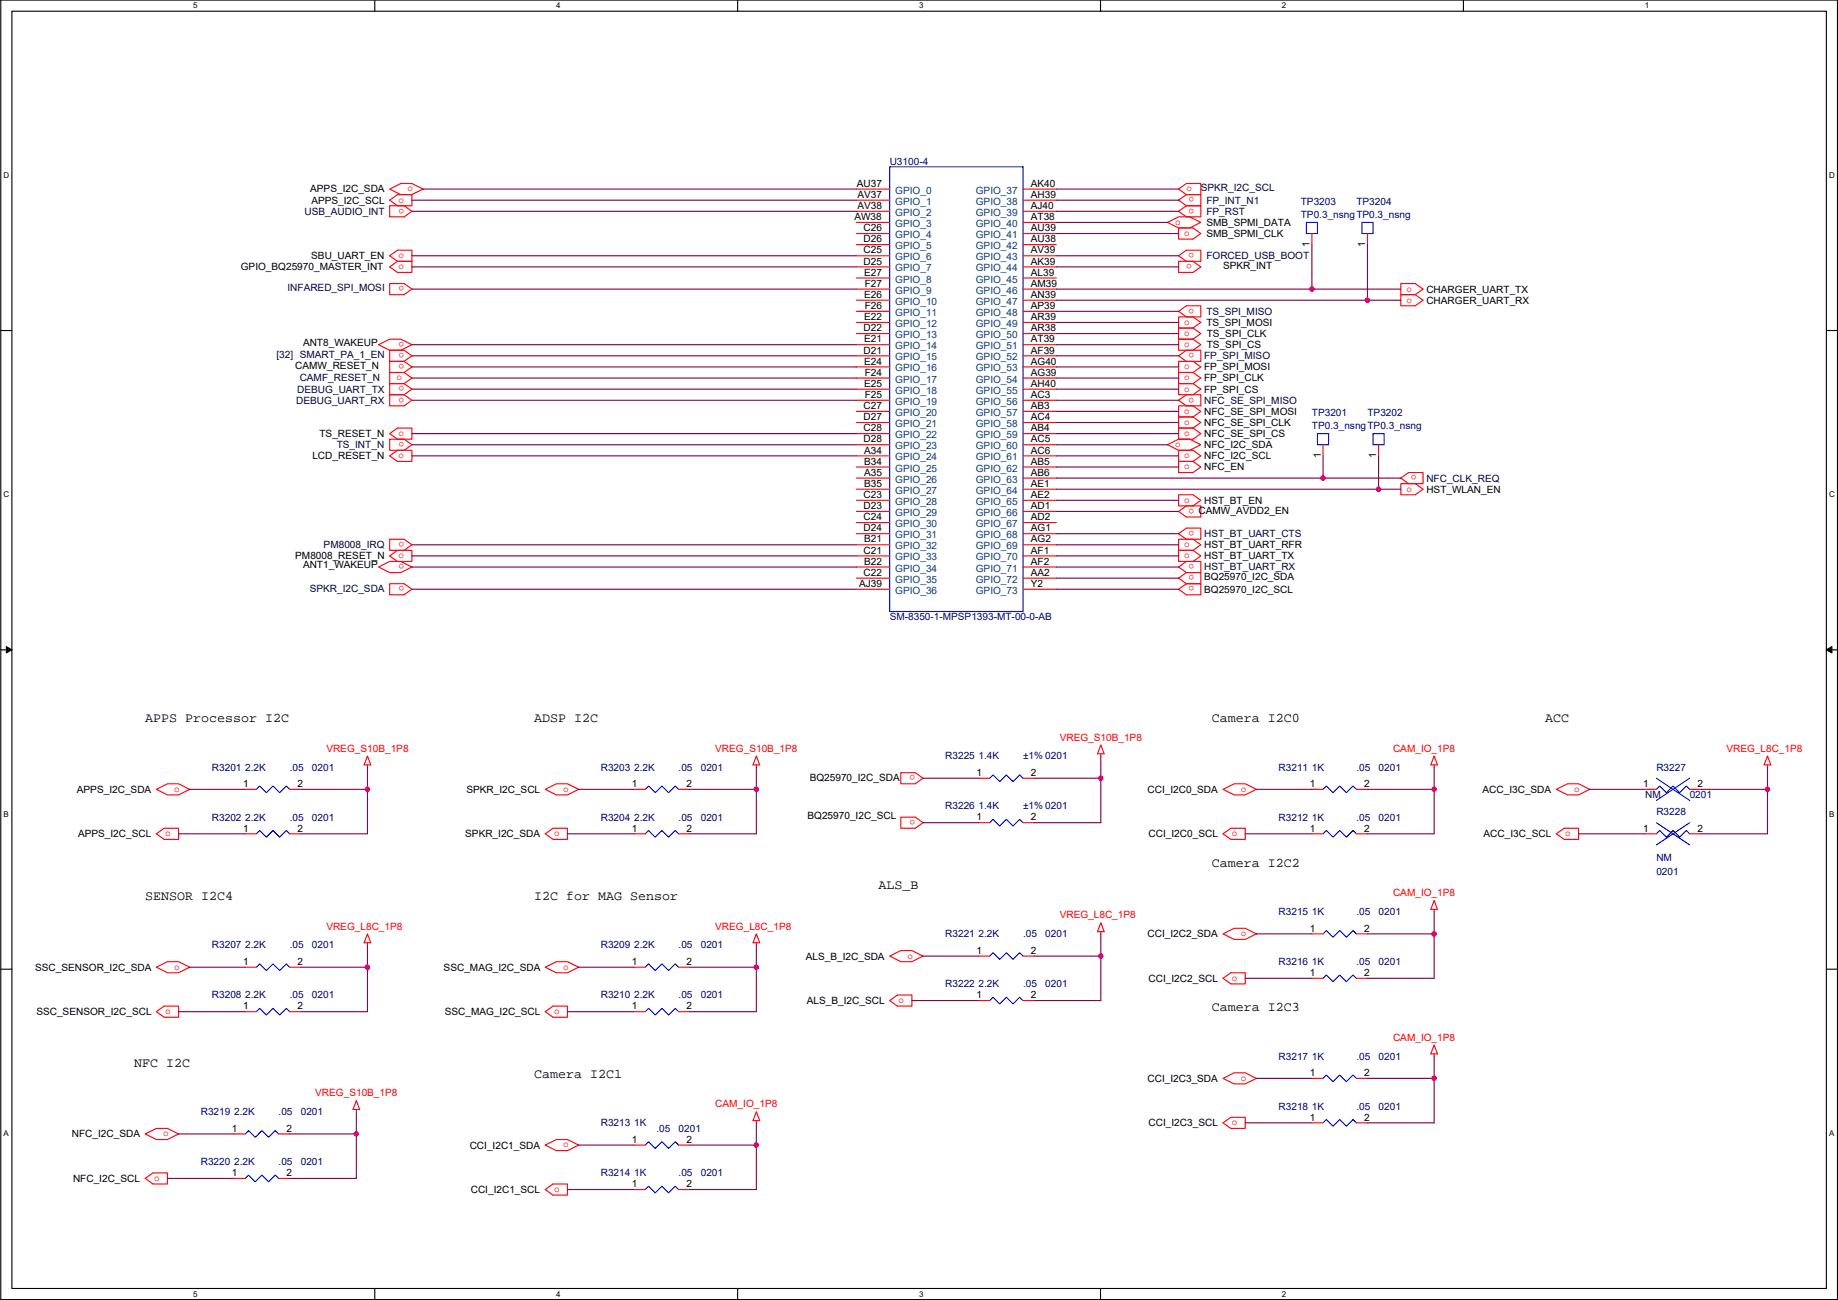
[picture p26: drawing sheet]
<svg xmlns="http://www.w3.org/2000/svg" width="420mm" height="297mm" viewBox="0 0 420 297" stroke-linecap="round" stroke-linejoin="round" font-family="sans-serif">
<defs><g id="words">
<g font-size="3">
<text x="33.2" y="165">APPS Processor I2C</text>
<text x="122.1" y="165">ADSP I2C</text>
<text x="277" y="165">Camera I2C0</text>
<text x="353.2" y="165">ACC</text>
<text x="200.8" y="203.1">ALS_B</text>
<text x="277" y="198">Camera I2C2</text>
<text x="33.2" y="205.7">SENSOR I2C4</text>
<text x="122.1" y="205.7">I2C for MAG Sensor</text>
<text x="277" y="231.1">Camera I2C3</text>
<text x="30.7" y="243.8">NFC I2C</text>
<text x="122.1" y="246.3">Camera I2C1</text>
</g>
<g font-size="2.3" fill="#000080">
<text x="203.4" y="37.6">U3100-4</text>
<text x="297.4" y="46.8">TP3203</text>
<text x="310.1" y="46.8">TP3204</text>
<text x="297.4" y="49.8">TP0.3_nsngTP0.3_nsng</text>
<text x="299.9" y="95">TP3201</text>
<text x="312.6" y="95">TP3202</text>
<text x="299.9" y="98.1">TP0.3_nsngTP0.3_nsng</text>
<text x="203.4" y="141.8">SM-8350-1-MPSP1393-MT-00-0-AB</text>
<text x="216.1" y="173.5">R3225</text>
<text x="223.7" y="173.5">1.4K</text>
<text x="233.9" y="173.5">±1% 0201</text>
<text x="48.4" y="176.1">R3201</text>
<text x="56.1" y="176.1">2.2K</text>
<text x="66.2" y="176.1">.05</text>
<text x="71.3" y="176.1">0201</text>
<text x="137.3" y="176.1">R3203</text>
<text x="145" y="176.1">2.2K</text>
<text x="155.1" y="176.1">.05</text>
<text x="160.2" y="176.1">0201</text>
<text x="292.3" y="176.1">R3211</text>
<text x="299.9" y="176.1">1K</text>
<text x="310.1" y="176.1">.05</text>
<text x="315.1" y="176.1">0201</text>
<text x="378.6" y="176.1">R3227</text>
<text x="216.1" y="185">R3226</text>
<text x="223.7" y="185">1.4K</text>
<text x="233.9" y="185">±1% 0201</text>
<text x="376.1" y="182.4">NM</text>
<text x="386.3" y="182.4">0201</text>
<text x="48.4" y="187.5">R3202</text>
<text x="56.1" y="187.5">2.2K</text>
<text x="66.2" y="187.5">.05</text>
<text x="71.3" y="187.5">0201</text>
<text x="137.3" y="187.5">R3204</text>
<text x="145" y="187.5">2.2K</text>
<text x="155.1" y="187.5">.05</text>
<text x="160.2" y="187.5">0201</text>
<text x="292.3" y="187.5">R3212</text>
<text x="299.9" y="187.5">1K</text>
<text x="310.1" y="187.5">.05</text>
<text x="315.1" y="187.5">0201</text>
<text x="378.6" y="186.2">R3228</text>
<text x="378.6" y="196.6">NM</text>
<text x="378.6" y="199.9">0201</text>
<text x="292.3" y="209.1">R3215</text>
<text x="299.9" y="209.1">1K</text>
<text x="310.1" y="209.1">.05</text>
<text x="315.1" y="209.1">0201</text>
<text x="216.1" y="214.2">R3221</text>
<text x="223.7" y="214.2">2.2K</text>
<text x="233.9" y="214.2">.05</text>
<text x="238.9" y="214.2">0201</text>
<text x="48.4" y="216.7">R3207</text>
<text x="56.1" y="216.7">2.2K</text>
<text x="66.2" y="216.7">.05</text>
<text x="71.3" y="216.7">0201</text>
<text x="137.3" y="216.7">R3209</text>
<text x="145" y="216.7">2.2K</text>
<text x="155.1" y="216.7">.05</text>
<text x="160.2" y="216.7">0201</text>
<text x="292.3" y="220.5">R3216</text>
<text x="299.9" y="220.5">1K</text>
<text x="310.1" y="220.5">.05</text>
<text x="315.1" y="220.5">0201</text>
<text x="216.1" y="225.6">R3222</text>
<text x="223.7" y="225.6">2.2K</text>
<text x="233.9" y="225.6">.05</text>
<text x="238.9" y="225.6">0201</text>
<text x="48.4" y="228.1">R3208</text>
<text x="56.1" y="228.1">2.2K</text>
<text x="66.2" y="228.1">.05</text>
<text x="71.3" y="228.1">0201</text>
<text x="137.3" y="228.1">R3210</text>
<text x="145" y="228.1">2.2K</text>
<text x="155.1" y="228.1">.05</text>
<text x="160.2" y="228.1">0201</text>
<text x="292.3" y="242.1">R3217</text>
<text x="299.9" y="242.1">1K</text>
<text x="310.1" y="242.1">.05</text>
<text x="315.1" y="242.1">0201</text>
<text x="45.9" y="254.8">R3219</text>
<text x="53.5" y="254.8">2.2K</text>
<text x="63.7" y="254.8">.05</text>
<text x="68.8" y="254.8">0201</text>
<text x="137.3" y="257.3">R3213</text>
<text x="145" y="257.3">1K</text>
<text x="292.3" y="253.5">R3218</text>
<text x="299.9" y="253.5">1K</text>
<text x="310.1" y="253.5">.05</text>
<text x="315.1" y="253.5">0201</text>
<text x="150" y="258.6">.05</text>
<text x="155.1" y="258.6">0201</text>
<text x="45.9" y="266.2">R3220</text>
<text x="53.5" y="266.2">2.2K</text>
<text x="63.7" y="266.2">.05</text>
<text x="68.8" y="266.2">0201</text>
<text x="137.3" y="268.8">R3214</text>
<text x="145" y="268.8">1K</text>
<text x="155.1" y="268.8">.05</text>
<text x="160.2" y="268.8">0201</text>
</g>
<g font-size="2.3">
<text x="70.9" y="44">APPS_I2C_SDA</text>
<text x="71.2" y="46.5">APPS_I2C_SCL</text>
<text x="195.9" y="42.7">AU37</text>
<text x="196" y="45.2">AV37</text>
<text x="196" y="47.8">AV38</text>
<text x="235.6" y="42.7">AK40</text>
<text x="235.6" y="45.2">AH39</text>
<text x="235.6" y="47.8">AJ40</text>
<text x="195.3" y="50.3">AW38</text>
<text x="197.4" y="52.8">C26</text>
<text x="235.6" y="50.3">AT38</text>
<text x="235.6" y="52.8">AU39</text>
<text x="275.8" y="51.6">SMB_SPMI_DATA</text>
<text x="71.2" y="59.2">SBU_UART_EN</text>
<text x="197.4" y="55.4">D26</text>
<text x="197.4" y="57.9">C25</text>
<text x="235.6" y="55.4">AU38</text>
<text x="235.6" y="57.9">AV39</text>
<text x="275.8" y="54.1">SMB_SPMI_CLK</text>
<text x="299.4" y="56.4" transform="rotate(-90 299.4 56.4)">1</text>
<text x="312.1" y="56.4" transform="rotate(-90 312.1 56.4)">1</text>
<text x="55" y="61.8">GPIO_BQ25970_MASTER_INT</text>
<text x="197.4" y="60.5">D25</text>
<text x="197.5" y="63">E27</text>
<text x="197.7" y="65.5">F27</text>
<text x="235.6" y="60.5">AK39</text>
<text x="235.6" y="63">AL39</text>
<text x="235.6" y="65.5">AM39</text>
<text x="279.6" y="61.5">SPKR_INT</text>
<text x="197.5" y="68.1">E26</text>
<text x="197.7" y="70.6">F26</text>
<text x="235.6" y="68.1">AN39</text>
<text x="235.6" y="70.6">AP39</text>
<text x="326.1" y="66.8">CHARGER_UART_TX</text>
<text x="326.1" y="69.4">CHARGER_UART_RX</text>
<text x="197.4" y="75.7">D22</text>
<text x="197.5" y="73.2">E22</text>
<text x="235.6" y="73.2">AR39</text>
<text x="235.6" y="75.7">AR38</text>
<text x="275.8" y="74.5">TS_SPI_MOSI</text>
<text x="275.9" y="77">TS_SPI_CLK</text>
<text x="69.3" y="79">ANT8_WAKEUP</text>
<text x="197.4" y="80.8">D21</text>
<text x="197.5" y="78.2">E21</text>
<text x="197.5" y="83.3">E24</text>
<text x="235.6" y="78.2">AT39</text>
<text x="235.6" y="80.8">AF39</text>
<text x="235.6" y="83.3">AG40</text>
<text x="275.9" y="79.5">TS_SPI_CS</text>
<text x="67.5" y="84.4">CAMW_RESET_N</text>
<text x="197.5" y="88.4">E25</text>
<text x="197.7" y="85.9">F24</text>
<text x="235.6" y="85.9">AG39</text>
<text x="235.6" y="88.4">AH40</text>
<text x="275.3" y="84.6">FP_SPI_MOSI</text>
<text x="275.3" y="87.2">FP_SPI_CLK</text>
<text x="275.3" y="89.7">FP_SPI_CS</text>
<text x="197.4" y="93.5">C27</text>
<text x="197.7" y="90.9">F25</text>
<text x="235.6" y="90.9">AC3</text>
<text x="235.6" y="93.5">AB3</text>
<text x="275.3" y="94.8">NFC_SE_SPI_MOSI</text>
<text x="73" y="99.9">TS_RESET_N</text>
<text x="197.4" y="96">D27</text>
<text x="197.4" y="98.6">C28</text>
<text x="197.4" y="101.1">D28</text>
<text x="235.6" y="96">AC4</text>
<text x="235.6" y="98.6">AB4</text>
<text x="235.6" y="101.1">AC5</text>
<text x="275.3" y="97.3">NFC_SE_SPI_CLK</text>
<text x="275.3" y="99.9">NFC_SE_SPI_CS</text>
<text x="71.4" y="104.9">LCD_RESET_N</text>
<text x="197.5" y="103.6">A34</text>
<text x="197.5" y="106.2">B34</text>
<text x="235.6" y="103.6">AC6</text>
<text x="235.6" y="106.2">AB5</text>
<text x="275.3" y="104.9">NFC_I2C_SCL</text>
<text x="275.3" y="102.4">NFC_I2C_SDA</text>
<text x="275.3" y="107.5">NFC_EN</text>
<text x="301.9" y="104.7" transform="rotate(-90 301.9 104.7)">1</text>
<text x="314.6" y="104.7" transform="rotate(-90 314.6 104.7)">1</text>
<text x="197.4" y="113.8">C23</text>
<text x="197.5" y="108.7">A35</text>
<text x="197.5" y="111.3">B35</text>
<text x="235.6" y="108.7">AB6</text>
<text x="235.6" y="111.3">AE1</text>
<text x="235.6" y="113.8">AE2</text>
<text x="326.1" y="112.6">HST_WLAN_EN</text>
<text x="197.4" y="116.3">D23</text>
<text x="197.4" y="118.9">C24</text>
<text x="235.6" y="116.3">AD1</text>
<text x="235.6" y="118.9">AD2</text>
<text x="274" y="117.4">CAMW_AVDD2_EN</text>
<text x="275.3" y="115.1">HST_BT_EN</text>
<text x="197.4" y="121.4">D24</text>
<text x="197.5" y="124">B21</text>
<text x="235.6" y="121.4">AG1</text>
<text x="235.6" y="124">AG2</text>
<text x="275.3" y="125.3">HST_BT_UART_RFR</text>
<text x="67.5" y="127.8">PM8008_RESET_N</text>
<text x="69.3" y="129.8">ANT1_WAKEUP</text>
<text x="197.4" y="126.5">C21</text>
<text x="197.4" y="131.6">C22</text>
<text x="197.5" y="129">B22</text>
<text x="235.6" y="126.5">AF1</text>
<text x="235.6" y="129">AF2</text>
<text x="235.6" y="131.6">AA2</text>
<text x="275.3" y="127.8">HST_BT_UART_TX</text>
<text x="196.4" y="134.1">AJ39</text>
<text x="235.6" y="134.1">Y2</text>
<text x="275.3" y="132.6">BQ25970_I2C_SDA</text>
<text x="275.3" y="135.4">BQ25970_I2C_SCL</text>
<text x="55.6" y="179.8">1</text>
<text x="68" y="179.8">2</text>
<text x="144.5" y="179.8">1</text>
<text x="156.9" y="179.8">2</text>
<text x="185.1" y="178.4">BQ25970_I2C_SDA</text>
<text x="223.2" y="177.3">1</text>
<text x="235.6" y="177.3">2</text>
<text x="299.4" y="179.8">1</text>
<text x="311.8" y="179.8">2</text>
<text x="375.6" y="179.8">1</text>
<text x="388" y="179.8">2</text>
<text x="17.6" y="181.1">APPS_I2C_SDA</text>
<text x="106.6" y="181.1">SPKR_I2C_SCL</text>
<text x="262.3" y="181.1">CCI_I2C0_SDA</text>
<text x="338.9" y="181.1">ACC_I3C_SDA</text>
<text x="17.8" y="191.3">APPS_I2C_SCL</text>
<text x="55.6" y="190">1</text>
<text x="68" y="190">2</text>
<text x="106.4" y="191.3">SPKR_I2C_SDA</text>
<text x="144.5" y="190">1</text>
<text x="156.9" y="190">2</text>
<text x="184.6" y="187.2">BQ25970_I2C_SCL</text>
<text x="223.2" y="187.5">1</text>
<text x="235.6" y="187.5">2</text>
<text x="262.6" y="191.3">CCI_I2C0_SCL</text>
<text x="299.4" y="190">1</text>
<text x="311.8" y="190">2</text>
<text x="339.1" y="191.3">ACC_I3C_SCL</text>
<text x="375.6" y="190">1</text>
<text x="388" y="190">2</text>
<text x="262.3" y="214.2">CCI_I2C2_SDA</text>
<text x="299.4" y="212.9">1</text>
<text x="311.8" y="212.9">2</text>
<text x="8.1" y="221.8">SSC_SENSOR_I2C_SDA</text>
<text x="55.6" y="220.5">1</text>
<text x="68" y="220.5">2</text>
<text x="101.4" y="221.8">SSC_MAG_I2C_SDA</text>
<text x="144.5" y="220.5">1</text>
<text x="156.9" y="220.5">2</text>
<text x="184.2" y="219.2">ALS_B_I2C_SDA</text>
<text x="223.2" y="217.9">1</text>
<text x="235.6" y="217.9">2</text>
<text x="262.6" y="224.3">CCI_I2C2_SCL</text>
<text x="299.4" y="223">1</text>
<text x="311.8" y="223">2</text>
<text x="8.3" y="231.9">SSC_SENSOR_I2C_SCL</text>
<text x="55.6" y="230.6">1</text>
<text x="68" y="230.6">2</text>
<text x="101.7" y="231.9">SSC_MAG_I2C_SCL</text>
<text x="144.5" y="230.6">1</text>
<text x="156.9" y="230.6">2</text>
<text x="184.5" y="229.4">ALS_B_I2C_SCL</text>
<text x="223.2" y="228.1">1</text>
<text x="235.6" y="228.1">2</text>
<text x="299.4" y="245.9">1</text>
<text x="311.8" y="245.9">2</text>
<text x="262.3" y="247.2">CCI_I2C3_SDA</text>
<text x="262.6" y="257.3">CCI_I2C3_SCL</text>
<text x="299.4" y="256">1</text>
<text x="311.8" y="256">2</text>
<text x="16.4" y="259.9">NFC_I2C_SDA</text>
<text x="53" y="258.6">1</text>
<text x="65.5" y="258.6">2</text>
<text x="107.4" y="262.4">CCI_I2C1_SDA</text>
<text x="144.5" y="261.1">1</text>
<text x="156.9" y="261.1">2</text>
<text x="53" y="268.7">1</text>
<text x="65.5" y="268.7">2</text>
<text x="16.7" y="270">NFC_I2C_SCL</text>
<text x="107.6" y="272.6">CCI_I2C1_SCL</text>
<text x="144.5" y="271.3">1</text>
<text x="156.9" y="271.3">2</text>
</g>
<g font-size="2.3" fill="#f00">
<text x="91.1" y="46.3">o</text>
<text x="92.4" y="47.6" transform="rotate(180 92.4 47.6)">o</text>
<text x="93.1" y="43.8">o</text>
<text x="271.2" y="43.8">o</text>
<text x="273" y="45.1" transform="rotate(180 273 45.1)">o</text>
<text x="273" y="47.6" transform="rotate(180 273 47.6)">o</text>
<text x="268.7" y="51.4">o</text>
<text x="270.7" y="53.9">o</text>
<text x="91.1" y="59">o</text>
<text x="273" y="57.8" transform="rotate(180 273 57.8)">o</text>
<text x="91.1" y="61.5">o</text>
<text x="92.4" y="65.4" transform="rotate(180 92.4 65.4)">o</text>
<text x="272.5" y="60.3" transform="rotate(180 272.5 60.3)">o</text>
<text x="273" y="70.5" transform="rotate(180 273 70.5)">o</text>
<text x="321.5" y="66.6">o</text>
<text x="321.5" y="69.2">o</text>
<text x="270.7" y="74.2">o</text>
<text x="270.7" y="76.8">o</text>
<text x="92.4" y="78.1" transform="rotate(180 92.4 78.1)">o</text>
<text x="92.4" y="83.2" transform="rotate(180 92.4 83.2)">o</text>
<text x="92.4" y="80.7" transform="rotate(180 92.4 80.7)">o</text>
<text x="270.7" y="79.3">o</text>
<text x="273" y="80.7" transform="rotate(180 273 80.7)">o</text>
<text x="90.6" y="86.9">o</text>
<text x="92.4" y="88.3" transform="rotate(180 92.4 88.3)">o</text>
<text x="270.7" y="84.4">o</text>
<text x="270.7" y="86.9">o</text>
<text x="270.7" y="89.5">o</text>
<text x="92.4" y="90.8" transform="rotate(180 92.4 90.8)">o</text>
<text x="270.7" y="94.6">o</text>
<text x="273" y="90.8" transform="rotate(180 273 90.8)">o</text>
<text x="91.1" y="99.6">o</text>
<text x="92.4" y="101" transform="rotate(180 92.4 101)">o</text>
<text x="270.7" y="97.1">o</text>
<text x="270.7" y="99.6">o</text>
<text x="91.1" y="104.7">o</text>
<text x="268.7" y="102.2">o</text>
<text x="270.7" y="104.7">o</text>
<text x="270.7" y="107.3">o</text>
<text x="321.5" y="112.3">o</text>
<text x="323.8" y="108.6" transform="rotate(180 323.8 108.6)">o</text>
<text x="270.7" y="114.9">o</text>
<text x="273" y="116.2" transform="rotate(180 273 116.2)">o</text>
<text x="92.4" y="123.8" transform="rotate(180 92.4 123.8)">o</text>
<text x="270.7" y="125">o</text>
<text x="273" y="121.3" transform="rotate(180 273 121.3)">o</text>
<text x="91.1" y="127.6">o</text>
<text x="92.4" y="128.9" transform="rotate(180 92.4 128.9)">o</text>
<text x="270.7" y="127.6">o</text>
<text x="273" y="128.9" transform="rotate(180 273 128.9)">o</text>
<text x="273" y="131.5" transform="rotate(180 273 131.5)">o</text>
<text x="92.4" y="134" transform="rotate(180 92.4 134)">o</text>
<text x="273" y="134" transform="rotate(180 273 134)">o</text>
<text x="74.6" y="171.7">VREG_S10B_1P8</text>
<text x="163.5" y="171.7">VREG_S10B_1P8</text>
<text x="242.2" y="169.2">VREG_S10B_1P8</text>
<text x="318.4" y="171.7">CAM_IO_1P8</text>
<text x="394.6" y="171.7">VREG_L8C_1P8</text>
<text x="209.2" y="177.2" transform="rotate(180 209.2 177.2)">o</text>
<text x="39.8" y="180.9">o</text>
<text x="128.7" y="180.9">o</text>
<text x="283.6" y="180.9">o</text>
<text x="359.8" y="180.9">o</text>
<text x="37.8" y="191.1">o</text>
<text x="126.7" y="191.1">o</text>
<text x="209.2" y="187.3" transform="rotate(180 209.2 187.3)">o</text>
<text x="281.6" y="191.1">o</text>
<text x="357.8" y="191.1">o</text>
<text x="242.2" y="209.8">VREG_L8C_1P8</text>
<text x="318.4" y="204.8">CAM_IO_1P8</text>
<text x="74.6" y="212.4">VREG_L8C_1P8</text>
<text x="163.5" y="212.4">VREG_L8C_1P8</text>
<text x="283.6" y="213.9">o</text>
<text x="39.8" y="221.6">o</text>
<text x="128.7" y="221.6">o</text>
<text x="207.4" y="219">o</text>
<text x="281.6" y="224.1">o</text>
<text x="37.8" y="231.7">o</text>
<text x="126.7" y="231.7">o</text>
<text x="205.4" y="229.2">o</text>
<text x="318.4" y="237.8">CAM_IO_1P8</text>
<text x="72.1" y="250.5">VREG_S10B_1P8</text>
<text x="283.6" y="247">o</text>
<text x="163.5" y="253">CAM_IO_1P8</text>
<text x="281.6" y="257.1">o</text>
<text x="37.3" y="259.7">o</text>
<text x="128.7" y="262.2">o</text>
<text x="35.2" y="269.8">o</text>
<text x="126.7" y="272.4">o</text>
</g>
<g font-size="2.3" fill="#004080">
<text x="204.6" y="44.2">GPIO_0</text>
<text x="204.6" y="46.8">GPIO_1</text>
<text x="223.1" y="44.2">GPIO_37</text>
<text x="223.1" y="46.8">GPIO_38</text>
<text x="204.6" y="49.3">GPIO_2</text>
<text x="204.6" y="51.9">GPIO_3</text>
<text x="223.1" y="49.3">GPIO_39</text>
<text x="223.1" y="51.9">GPIO_40</text>
<text x="204.6" y="54.4">GPIO_4</text>
<text x="204.6" y="56.9">GPIO_5</text>
<text x="204.6" y="59.5">GPIO_6</text>
<text x="223.1" y="54.4">GPIO_41</text>
<text x="223.1" y="56.9">GPIO_42</text>
<text x="223.1" y="59.5">GPIO_43</text>
<text x="204.6" y="62">GPIO_7</text>
<text x="204.6" y="64.6">GPIO_8</text>
<text x="223.1" y="62">GPIO_44</text>
<text x="223.1" y="64.6">GPIO_45</text>
<text x="204.6" y="67.1">GPIO_9</text>
<text x="204.6" y="69.6">GPIO_10</text>
<text x="223.1" y="67.1">GPIO_46</text>
<text x="223.1" y="69.6">GPIO_47</text>
<text x="204.6" y="72.2">GPIO_11</text>
<text x="204.6" y="74.7">GPIO_12</text>
<text x="204.6" y="77.3">GPIO_13</text>
<text x="223.1" y="72.2">GPIO_48</text>
<text x="223.1" y="74.7">GPIO_49</text>
<text x="223.1" y="77.3">GPIO_50</text>
<text x="204.6" y="79.8">GPIO_14</text>
<text x="204.6" y="82.3">GPIO_15</text>
<text x="223.1" y="79.8">GPIO_51</text>
<text x="223.1" y="82.3">GPIO_52</text>
<text x="204.6" y="84.9">GPIO_16</text>
<text x="204.6" y="87.4">GPIO_17</text>
<text x="204.6" y="90">GPIO_18</text>
<text x="223.1" y="84.9">GPIO_53</text>
<text x="223.1" y="87.4">GPIO_54</text>
<text x="223.1" y="90">GPIO_55</text>
<text x="204.6" y="92.5">GPIO_19</text>
<text x="204.6" y="95">GPIO_20</text>
<text x="223.1" y="92.5">GPIO_56</text>
<text x="223.1" y="95">GPIO_57</text>
<text x="204.6" y="97.6">GPIO_21</text>
<text x="204.6" y="100.1">GPIO_22</text>
<text x="223.1" y="97.6">GPIO_58</text>
<text x="223.1" y="100.1">GPIO_59</text>
<text x="204.6" y="102.7">GPIO_23</text>
<text x="204.6" y="105.2">GPIO_24</text>
<text x="204.6" y="107.7">GPIO_25</text>
<text x="223.1" y="102.7">GPIO_60</text>
<text x="223.1" y="105.2">GPIO_61</text>
<text x="223.1" y="107.7">GPIO_62</text>
<text x="204.6" y="110.3">GPIO_26</text>
<text x="204.6" y="112.8">GPIO_27</text>
<text x="223.1" y="110.3">GPIO_63</text>
<text x="223.1" y="112.8">GPIO_64</text>
<text x="204.6" y="115.4">GPIO_28</text>
<text x="204.6" y="117.9">GPIO_29</text>
<text x="223.1" y="115.4">GPIO_65</text>
<text x="223.1" y="117.9">GPIO_66</text>
<text x="204.6" y="120.4">GPIO_30</text>
<text x="204.6" y="123">GPIO_31</text>
<text x="204.6" y="125.5">GPIO_32</text>
<text x="223.1" y="120.4">GPIO_67</text>
<text x="223.1" y="123">GPIO_68</text>
<text x="223.1" y="125.5">GPIO_69</text>
<text x="204.6" y="128.1">GPIO_33</text>
<text x="204.6" y="130.6">GPIO_34</text>
<text x="223.1" y="128.1">GPIO_70</text>
<text x="223.1" y="130.6">GPIO_71</text>
<text x="204.6" y="133.1">GPIO_35</text>
<text x="204.6" y="135.7">GPIO_36</text>
<text x="223.1" y="133.1">GPIO_72</text>
<text x="223.1" y="135.7">GPIO_73</text>
</g>
<g font-size="2.3" fill="#000040">
<text x="274.5" y="43.7">SPKR_I2C_SCL</text>
<text x="275.8" y="46.5">FP_INT_N1</text>
<text x="69.6" y="49.1">USB_AUDIO_INT</text>
<text x="275.8" y="49.1">FP_RST</text>
<text x="275.8" y="59.2">FORCED_USB_BOOT</text>
<text x="65.7" y="66.6">INFARED_SPI_MOSI</text>
<text x="275.8" y="71.9">TS_SPI_MISO</text>
<text x="63.2" y="81.8">[32] SMART_PA_1_EN</text>
<text x="275.3" y="82.1">FP_SPI_MISO</text>
<text x="68" y="89.7">DEBUG_UART_TX</text>
<text x="68.5" y="87.2">CAMF_RESET_N</text>
<text x="67.7" y="92.2">DEBUG_UART_RX</text>
<text x="275.3" y="92.2">NFC_SE_SPI_MISO</text>
<text x="77" y="102.4">TS_INT_N</text>
<text x="326.1" y="110">NFC_CLK_REQ</text>
<text x="74" y="125.3">PM8008_IRQ</text>
<text x="275.3" y="122.7">HST_BT_UART_CTS</text>
<text x="275.3" y="130.3">HST_BT_UART_RX</text>
<text x="70.8" y="135.2">SPKR_I2C_SDA</text>
</g>
<g font-size="1.8">
<text x="44.2" y="1.9">5</text>
<text x="127.1" y="1.9">4</text>
<text x="210.1" y="1.9">3</text>
<text x="293" y="1.9">2</text>
<text x="376" y="1.9">1</text>
<text x=".8" y="40.7">D</text>
<text x="418.1" y="40.7">D</text>
<text x=".8" y="113.6">C</text>
<text x="418.1" y="113.6">C</text>
<text x=".8" y="186.6">B</text>
<text x="418.1" y="186.6">B</text>
<text x=".8" y="259.5">A</text>
<text x="418.1" y="259.5">A</text>
<text x="44.2" y="296.3">5</text>
<text x="127.1" y="296.3">4</text>
<text x="210.1" y="296.3">3</text>
<text x="293" y="296.3">2</text>
</g>
</g></defs>
<path d="M.2 0h419.8v296.9h-419.8zM2.7 2.6h414.8v291.8h-414.8z" fill="none" stroke="#000" stroke-width=".25"/>
<g fill="#fff">
<path d="M44.2 .3h1v2h-1z"/>
<path d="M44.2 294.7h1v2h-1z"/>
</g>
<path d="M85.7 0v2.6M85.7 294.4v2.5" fill="none" stroke="#000" stroke-width=".25"/>
<g fill="#fff">
<path d="M127.1 .3h1v2h-1z"/>
<path d="M127.1 294.7h1v2h-1z"/>
</g>
<path d="M168.6 0v2.6M168.6 294.4v2.5" fill="none" stroke="#000" stroke-width=".25"/>
<g fill="#fff">
<path d="M210.1 .3h1v2h-1z"/>
<path d="M210.1 294.7h1v2h-1z"/>
</g>
<path d="M251.6 0v2.6M251.6 294.4v2.5" fill="none" stroke="#000" stroke-width=".25"/>
<g fill="#fff">
<path d="M293 .3h1v2h-1z"/>
<path d="M293 294.7h1v2h-1z"/>
</g>
<path d="M334.5 0v2.6" fill="none" stroke="#000" stroke-width=".25"/>
<g fill="#fff">
<path d="M376 .3h1v2h-1z"/>
<path d="M.8 39h1.3v2.1h-1.3z"/>
<path d="M418.1 39h1.3v2.1h-1.3z"/>
<path d="M.8 112h1.3v2h-1.3z"/>
<path d="M418.1 112h1.3v2h-1.3z"/>
</g>
<path d="M.2 75.5h2.5M417.5 75.5h2.5" fill="none" stroke="#000" stroke-width=".25"/>
<g fill="#fff">
<path d="M.8 185h1.2v2h-1.2z"/>
<path d="M418.1 185h1.2v2h-1.2z"/>
</g>
<path d="M.2 148.5h2.5M417.5 148.5h2.5" fill="none" stroke="#000" stroke-width=".25"/>
<path d="M1.4 147.7l1.3 .8-1.3 .7zM417.5 148.5l1.3-.8v1.5z" fill="#000" stroke="#000" stroke-width=".23"/>
<g fill="#fff">
<path d="M.8 257.9h1.2v2h-1.2z"/>
<path d="M418.1 257.9h1.2v2h-1.2z"/>
</g>
<path d="M.2 221.4h2.5M417.5 221.4h2.5" fill="none" stroke="#000" stroke-width=".25"/>
<g fill="none" stroke="#f00" stroke-width=".25">
<path d="M89.1 45.7l1.8-1.2h3.3v2.5h-3.3zM89.1 58.4l1.8-1.2h3.3v2.5h-3.3zM89.1 43.2l2.5-1.3h2.6l2.5 1.3-2.5 1.3h-2.6zM89.1 47h3.3l1.8 1.3-1.8 1.3h-3.3zM195.8 43.2h7.6M195.8 45.7h7.6M195.8 48.3h7.6M195.8 50.8h7.6M195.8 53.4h7.6M195.8 55.9h7.6M195.8 58.4h7.6M233.9 43.2h7.6"/>
<path d="M233.9 45.7h7.6M233.9 48.3h7.6M233.9 50.8h7.6M233.9 53.4h7.6M233.9 55.9h7.6M233.9 58.4h7.6M266.9 50.8l2.5-1.2h2.6l2.5 1.2-2.5 1.3h-2.6zM269.4 52.1h3.3l1.8 1.3-1.8 1.2h-3.3zM269.4 59.7h3.3l1.8 1.3-1.8 1.3h-3.3zM269.4 48.3l1.8-1.3h3.3v2.6h-3.3zM269.4 58.4l1.8-1.2h3.3v2.5h-3.3zM269.4 43.2l1.8-1.3h3.3v2.6h-3.3z"/>
<path d="M271.2 44.5h3.3v2.5h-3.3M271.2 44.5l-1.8 1.2 1.8 1.3M299.9 53.4v2.5M312.6 53.4v2.5M86.5 78.8l2.6-1.3h2.5l2.6 1.3-2.6 1.2h-2.5zM89.1 61l1.8-1.3h3.3v2.6h-3.3zM89.1 64.8h3.3l1.8 1.3-1.8 1.2h-3.3zM195.8 61h7.6M195.8 63.5h7.6M195.8 66.1h7.6M195.8 68.6h7.6M195.8 71.1h7.6"/>
<path d="M195.8 73.7h7.6M195.8 76.2h7.6M195.8 78.8h7.6M233.9 61h7.6M233.9 63.5h7.6M233.9 66.1h7.6M233.9 68.6h7.6M233.9 71.1h7.6M233.9 73.7h7.6M233.9 76.2h7.6M233.9 78.8h7.6M269.4 72.4h3.3l1.8 1.3-1.8 1.3h-3.3z"/>
<path d="M269.4 77.5h3.3l1.8 1.3-1.8 1.2h-3.3zM269.4 71.1l1.8-1.2h3.3v2.5h-3.3zM272.7 75l1.8 1.2-1.8 1.3M272.7 75h-3.3v2.5h3.3M320.2 64.8h3.3l1.8 1.3-1.8 1.2h-3.3zM320.2 67.3h3.3l1.8 1.3-1.8 1.3h-3.3zM89.1 99.1l1.8-1.3h3.3v2.6h-3.3zM89.1 90.2h3.3l1.8 1.3-1.8 1.2h-3.3zM89.1 80h3.3l1.8 1.3-1.8 1.3h-3.3zM92.4 87.7l1.8 1.2-1.8 1.3M92.4 82.6l1.8 1.2-1.8 1.3M92.4 85.1l1.8 1.3-1.8 1.3"/>
<path d="M92.4 87.7h-3.3v2.5h3.3M92.4 82.6h-3.3v2.5h3.3M92.4 85.1h-3.3v2.6h3.3M195.8 81.3h7.6M195.8 83.8h7.6M195.8 86.4h7.6M195.8 88.9h7.6M195.8 91.5h7.6M195.8 94h7.6M195.8 96.5h7.6M195.8 99.1h7.6M233.9 81.3h7.6"/>
<path d="M233.9 83.8h7.6M233.9 86.4h7.6M233.9 88.9h7.6M233.9 91.5h7.6M233.9 94h7.6M233.9 96.5h7.6M233.9 99.1h7.6M269.4 82.6h3.3l1.8 1.2-1.8 1.3h-3.3zM269.4 87.7h3.3l1.8 1.2-1.8 1.3h-3.3zM269.4 92.7h3.3l1.8 1.3-1.8 1.3h-3.3zM269.4 97.8h3.3l1.8 1.3-1.8 1.3h-3.3zM269.4 81.3l1.8-1.3h3.3v2.6h-3.3z"/>
<path d="M269.4 91.5l1.8-1.3h3.3v2.5h-3.3zM272.7 85.1l1.8 1.3-1.8 1.3M272.7 95.3l1.8 1.2-1.8 1.3M272.7 85.1h-3.3v2.6h3.3M272.7 95.3h-3.3v2.5h3.3M89.1 104.2l1.8-1.3h3.3v2.5h-3.3zM89.1 100.4h3.3l1.8 1.2-1.8 1.3h-3.3zM195.8 101.6h7.6M195.8 104.2h7.6M195.8 106.7h7.6M195.8 109.2h7.6M195.8 111.8h7.6"/>
<path d="M195.8 114.3h7.6M195.8 116.9h7.6M195.8 119.4h7.6M233.9 101.6h7.6M233.9 104.2h7.6M233.9 106.7h7.6M233.9 109.2h7.6M233.9 111.8h7.6M233.9 114.3h7.6M233.9 116.9h7.6M233.9 119.4h7.6M266.9 101.6l2.5-1.2h2.6l2.5 1.2-2.5 1.3h-2.6z"/>
<path d="M269.4 102.9h3.3l1.8 1.3-1.8 1.2h-3.3zM269.4 105.4h3.3l1.8 1.3-1.8 1.3h-3.3zM269.4 113.1h3.3l1.8 1.2-1.8 1.3h-3.3zM269.4 116.9l1.8-1.3h3.3v2.5h-3.3zM302.4 101.6v2.6M315.1 101.6v2.6M320.2 110.5h3.3l1.8 1.3-1.8 1.3h-3.3zM320.2 109.2l1.8-1.2h3.3v2.5h-3.3zM86.5 129.6l2.6-1.3h2.5l2.6 1.3-2.6 1.2h-2.5zM89.1 127l1.8-1.2h3.3v2.5h-3.3zM89.1 123.2h3.3l1.8 1.3-1.8 1.3h-3.3zM89.1 133.4h3.3l1.8 1.2-1.8 1.3h-3.3z"/>
<path d="M195.8 121.9h7.6M195.8 124.5h7.6M195.8 127h7.6M195.8 129.6h7.6M195.8 132.1h7.6M195.8 134.6h7.6M233.9 121.9h7.6M233.9 124.5h7.6M233.9 127h7.6M233.9 129.6h7.6M233.9 132.1h7.6M233.9 134.6h7.6"/>
<path d="M269.4 123.2h3.3l1.8 1.3-1.8 1.3h-3.3zM269.4 125.8h3.3l1.8 1.2-1.8 1.3h-3.3zM269.4 121.9l1.8-1.2h3.3v2.5h-3.3zM269.4 129.6l1.8-1.3h3.3v2.5h-3.3zM269.4 134.6l1.8-1.2h3.3v2.5h-3.3zM271.2 130.8h3.3v2.6h-3.3M271.2 130.8l-1.8 1.3 1.8 1.3M84 174.8v.5M84 172.7l.8 2.1h-1.6zM172.9 174.8v.5M172.9 172.7l.8 2.1h-1.6zM205.9 176.6h3.3l1.8 1.2-1.8 1.3h-3.3z"/>
<path d="M223.7 177.8h2.5M233.9 177.8h2.5M251.6 172.2v.5M251.6 170.2l.8 2h-1.5zM327.8 174.8v.5M327.8 172.7l.8 2.1h-1.5zM404 172.7l.8 2.1h-1.5zM404 174.8v.5M35.7 180.4l2.6-1.3h2.5l2.6 1.3-2.6 1.2h-2.5zM35.7 190.5l1.8-1.2h3.3v2.5h-3.3zM56.1 180.4h2.5M56.1 190.5h2.5"/>
<path d="M66.2 180.4h2.6M66.2 190.5h2.6M124.6 180.4l2.6-1.3h2.5l2.6 1.3-2.6 1.2h-2.5zM124.6 190.5l1.8-1.2h3.3v2.5h-3.3zM145 190.5h2.5M145 180.4h2.5M155.1 190.5h2.6M155.1 180.4h2.6M205.9 186.7h3.3l1.8 1.3-1.8 1.3h-3.3zM223.7 188h2.5M233.9 188h2.5M279.6 180.4l2.5-1.3h2.6l2.5 1.3-2.5 1.2h-2.6z"/>
<path d="M279.6 190.5l1.8-1.2h3.3v2.5h-3.3zM299.9 190.5h2.5M299.9 180.4h2.5M310.1 190.5h2.5M310.1 180.4h2.5M355.8 180.4l2.5-1.3h2.6l2.5 1.3-2.5 1.2h-2.6zM355.8 190.5l1.8-1.2h3.3v2.5h-3.3zM376.1 180.4h2.5M376.1 190.5h2.5M386.3 180.4h2.5M386.3 190.5h2.5M84 215.4v.5"/>
<path d="M84 213.4l.8 2h-1.6zM172.9 215.4v.5M172.9 213.4l.8 2h-1.6zM203.4 218.5l2.5-1.3h2.6l2.5 1.3-2.5 1.2h-2.6zM223.7 218.5h2.5M233.9 218.5h2.5M251.6 212.9v.5M251.6 210.8l.8 2.1h-1.5zM279.6 213.4l2.5-1.3h2.6l2.5 1.3-2.5 1.3h-2.6zM299.9 213.4h2.5M310.1 213.4h2.5M327.8 207.8v.5"/>
<path d="M327.8 205.8l.8 2h-1.5zM35.7 221l2.6-1.3h2.5l2.6 1.3-2.6 1.3h-2.5zM35.7 231.2l1.8-1.3h3.3v2.5h-3.3zM56.1 221h2.5M56.1 231.2h2.5M66.2 221h2.6M66.2 231.2h2.6M124.6 221l2.6-1.3h2.5l2.6 1.3-2.6 1.3h-2.5zM124.6 231.2l1.8-1.3h3.3v2.5h-3.3zM145 221h2.5M145 231.2h2.5M155.1 221h2.6"/>
<path d="M155.1 231.2h2.6M203.4 228.6l1.8-1.2h3.3v2.5h-3.3zM223.7 228.6h2.5M233.9 228.6h2.5M279.6 223.5l1.8-1.2h3.3v2.5h-3.3zM299.9 223.5h2.5M310.1 223.5h2.5M327.8 238.8l.8 2h-1.5zM33.2 259.1l2.5-1.3h2.6l2.5 1.3-2.5 1.3h-2.6zM53.5 259.1h2.6M63.7 259.1h2.5M81.5 251.5l.7 2h-1.5z"/>
<path d="M81.5 253.5v.5M172.9 256.1v.5M172.9 254l.8 2.1h-1.6zM279.6 246.4l2.5-1.3h2.6l2.5 1.3-2.5 1.3h-2.6zM279.6 256.6l1.8-1.3h3.3v2.5h-3.3zM299.9 256.6h2.5M299.9 246.4h2.5M310.1 256.6h2.5M310.1 246.4h2.5M327.8 240.8v.5M33.2 269.3l1.8-1.3h3.3v2.5h-3.3zM53.5 269.3h2.6"/>
<path d="M63.7 269.3h2.5M124.6 261.6l2.6-1.2h2.5l2.6 1.2-2.6 1.3h-2.5zM124.6 271.8l1.8-1.3h3.3v2.6h-3.3zM145 261.6h2.5M145 271.8h2.5M155.1 261.6h2.6M155.1 271.8h2.6"/>
</g>
<g fill="none" stroke="#00f" stroke-width=".25">
<path d="M203.4 38.1h30.5v101.6h-30.5zM298.6 50.8h2.6v2.6h-2.6zM311.3 50.8h2.6v2.6h-2.6zM301.2 99.1h2.5v2.5h-2.5zM313.9 99.1h2.5v2.5h-2.5zM226.2 177.8l.8-.7 1.5 1.5 1.5-1.5 1.6 1.5 1.5-1.5 .8 .7M378.6 177.8l7.7 5.1M386.3 177.8l-7.7 5.1M58.6 180.4l.8-.8 1.5 1.5 1.5-1.5 1.5 1.5 1.6-1.5 .7 .8M58.6 190.5l.8-.7 1.5 1.5 1.5-1.5 1.5 1.5 1.6-1.5 .7 .7M147.5 190.5l.8-.7 1.5 1.5 1.5-1.5 1.5 1.5 1.6-1.5 .7 .7M147.5 180.4l.8-.8 1.5 1.5 1.5-1.5 1.5 1.5 1.6-1.5 .7 .8"/>
<path d="M226.2 188l.8-.8 1.5 1.5 1.5-1.5 1.6 1.5 1.5-1.5 .8 .8M302.4 190.5l.8-.7 1.5 1.5 1.5-1.5 1.6 1.5 1.5-1.5 .8 .7M302.4 180.4l.8-.8 1.5 1.5 1.5-1.5 1.6 1.5 1.5-1.5 .8 .8M378.6 188l7.7 5.1M378.6 180.4l.8-.8 1.5 1.5 1.5-1.5 1.6 1.5 1.5-1.5 .8 .8M378.6 190.5l.8-.7 1.5 1.5 1.5-1.5 1.6 1.5 1.5-1.5 .8 .7M386.3 188l-7.7 5.1M226.2 218.5l.8-.8 1.5 1.5 1.5-1.5 1.6 1.5 1.5-1.5 .8 .8M302.4 213.4l.8-.8 1.5 1.5 1.5-1.5 1.6 1.5 1.5-1.5 .8 .8M58.6 221l.8-.8 1.5 1.6 1.5-1.6 1.5 1.6 1.6-1.6 .7 .8M58.6 231.2l.8-.8 1.5 1.5 1.5-1.5 1.5 1.5 1.6-1.5 .7 .8M147.5 221l.8-.8 1.5 1.6 1.5-1.6 1.5 1.6 1.6-1.6 .7 .8"/>
<path d="M147.5 231.2l.8-.8 1.5 1.5 1.5-1.5 1.5 1.5 1.6-1.5 .7 .8M226.2 228.6l.8-.7 1.5 1.5 1.5-1.5 1.6 1.5 1.5-1.5 .8 .7M302.4 223.5l.8-.7 1.5 1.5 1.5-1.5 1.6 1.5 1.5-1.5 .8 .7M56.1 259.1l.7-.8 1.5 1.6 1.6-1.6 1.5 1.6 1.5-1.6 .8 .8M302.4 256.6l.8-.8 1.5 1.5 1.5-1.5 1.6 1.5 1.5-1.5 .8 .8M302.4 246.4l.8-.8 1.5 1.6 1.5-1.6 1.6 1.6 1.5-1.6 .8 .8M56.1 269.3l.7-.8 1.5 1.5 1.6-1.5 1.5 1.5 1.5-1.5 .8 .8M147.5 261.6l.8-.7 1.5 1.5 1.5-1.5 1.5 1.5 1.6-1.5 .7 .7M147.5 271.8l.8-.8 1.5 1.6 1.5-1.6 1.5 1.6 1.6-1.6 .7 .8"/>
</g>
<g fill="none" stroke="#800040" stroke-width=".25">
<path d="M94.2 45.7h101.6M94.2 48.3h101.6M94.2 58.4h101.6M96.7 43.2h99.1M241.5 50.8h25.4M241.5 45.7h27.9M241.5 48.3h27.9M241.5 53.4h27.9M241.5 58.4h27.9M241.5 43.2h27.9M299.9 55.9v10.2h20.3M312.6 55.9v12.7h7.6"/>
<path d="M94.2 66.1h101.6M94.2 78.8h101.6M94.2 61h101.6M241.5 66.1h58.4M241.5 68.6h71.1M241.5 71.1h27.9M241.5 73.7h27.9M241.5 76.2h27.9M241.5 78.8h27.9M241.5 61h27.9M94.2 81.3h101.6M94.2 88.9h101.6"/>
<path d="M94.2 91.5h101.6M94.2 99.1h101.6M94.2 83.8h101.6M94.2 86.4h101.6M241.5 81.3h27.9M241.5 83.8h27.9M241.5 86.4h27.9M241.5 88.9h27.9M241.5 91.5h27.9M241.5 94h27.9M241.5 96.5h27.9M241.5 99.1h27.9"/>
<path d="M94.2 104.2h101.6M94.2 101.6h101.6M241.5 109.2h60.9M241.5 111.8h73.6M241.5 101.6h25.4M241.5 116.9h27.9M241.5 104.2h27.9M241.5 106.7h27.9M241.5 114.3h27.9M302.4 104.2v5M302.4 109.2h17.8M315.1 104.2v7.6"/>
<path d="M315.1 111.8h5.1M94.2 124.5h101.6M94.2 127h101.6M94.2 134.6h101.6M94.2 129.6h101.6M241.5 132.1h27.9M241.5 134.6h27.9M241.5 121.9h27.9M241.5 124.5h27.9M241.5 127h27.9M241.5 129.6h27.9M84 175.3v5.1"/>
<path d="M172.9 175.3v5.1M211 177.8h12.7M236.4 177.8h15.2M251.6 172.7v5.1M251.6 177.8v10.2h-15.2M327.8 175.3v5.1M404 175.3v5.1M40.8 190.5h15.3M43.4 180.4h12.7M68.8 180.4h15.2M84 180.4v10.1h-15.2M129.7 190.5h15.3"/>
<path d="M132.3 180.4h12.7M157.7 180.4h15.2M172.9 180.4v10.1h-15.2M211 188h12.7M284.7 190.5h15.2M287.2 180.4h12.7M312.6 180.4h15.2M327.8 180.4v10.1h-15.2M360.9 190.5h15.2M363.4 180.4h12.7M388.8 180.4h15.2M404 180.4v10.1h-15.2"/>
<path d="M84 215.9v5.1M172.9 215.9v5.1M211 218.5h12.7M236.4 218.5h15.2M251.6 213.4v5.1M251.6 218.5v10.1h-15.2M287.2 213.4h12.7M312.6 213.4h15.2M327.8 208.3v5.1M327.8 213.4v10.1h-15.2M40.8 231.2h15.3M43.4 221h12.7"/>
<path d="M68.8 221h15.2M84 221v10.2h-15.2M129.7 231.2h15.3M132.3 221h12.7M157.7 221h15.2M172.9 221v10.2h-15.2M208.5 228.6h15.2M284.7 223.5h15.2M40.8 259.1h12.7M66.2 259.1h15.3M81.5 254v5.1M81.5 259.1v10.2h-15.3"/>
<path d="M172.9 256.6v5M284.7 256.6h15.2M287.2 246.4h12.7M312.6 246.4h15.2M327.8 241.3v5.1M327.8 246.4v10.2h-15.2M38.3 269.3h15.2M129.7 271.8h15.3M132.3 261.6h12.7M157.7 261.6h15.2M172.9 261.6v10.2h-15.2"/>
</g>
<g fill="#f0f" stroke="#f0f" stroke-width=".25">
<circle cx="84" cy="180.3" r=".5"/>
<circle cx="315.1" cy="111.8" r=".5"/>
<circle cx="84" cy="221" r=".5"/>
<circle cx="327.8" cy="180.3" r=".5"/>
<circle cx="327.8" cy="246.4" r=".5"/>
<circle cx="172.9" cy="180.3" r=".5"/>
<circle cx="172.9" cy="221" r=".5"/>
<circle cx="172.9" cy="261.6" r=".5"/>
<circle cx="81.4" cy="259.1" r=".5"/>
<circle cx="327.8" cy="213.4" r=".5"/>
<circle cx="302.4" cy="109.2" r=".5"/>
<circle cx="251.6" cy="218.4" r=".5"/>
<circle cx="404" cy="180.3" r=".5"/>
<circle cx="312.6" cy="68.6" r=".5"/>
<circle cx="299.9" cy="66" r=".5"/>
<circle cx="251.6" cy="177.8" r=".5"/>
</g>
<use href="#words"/>
</svg>
